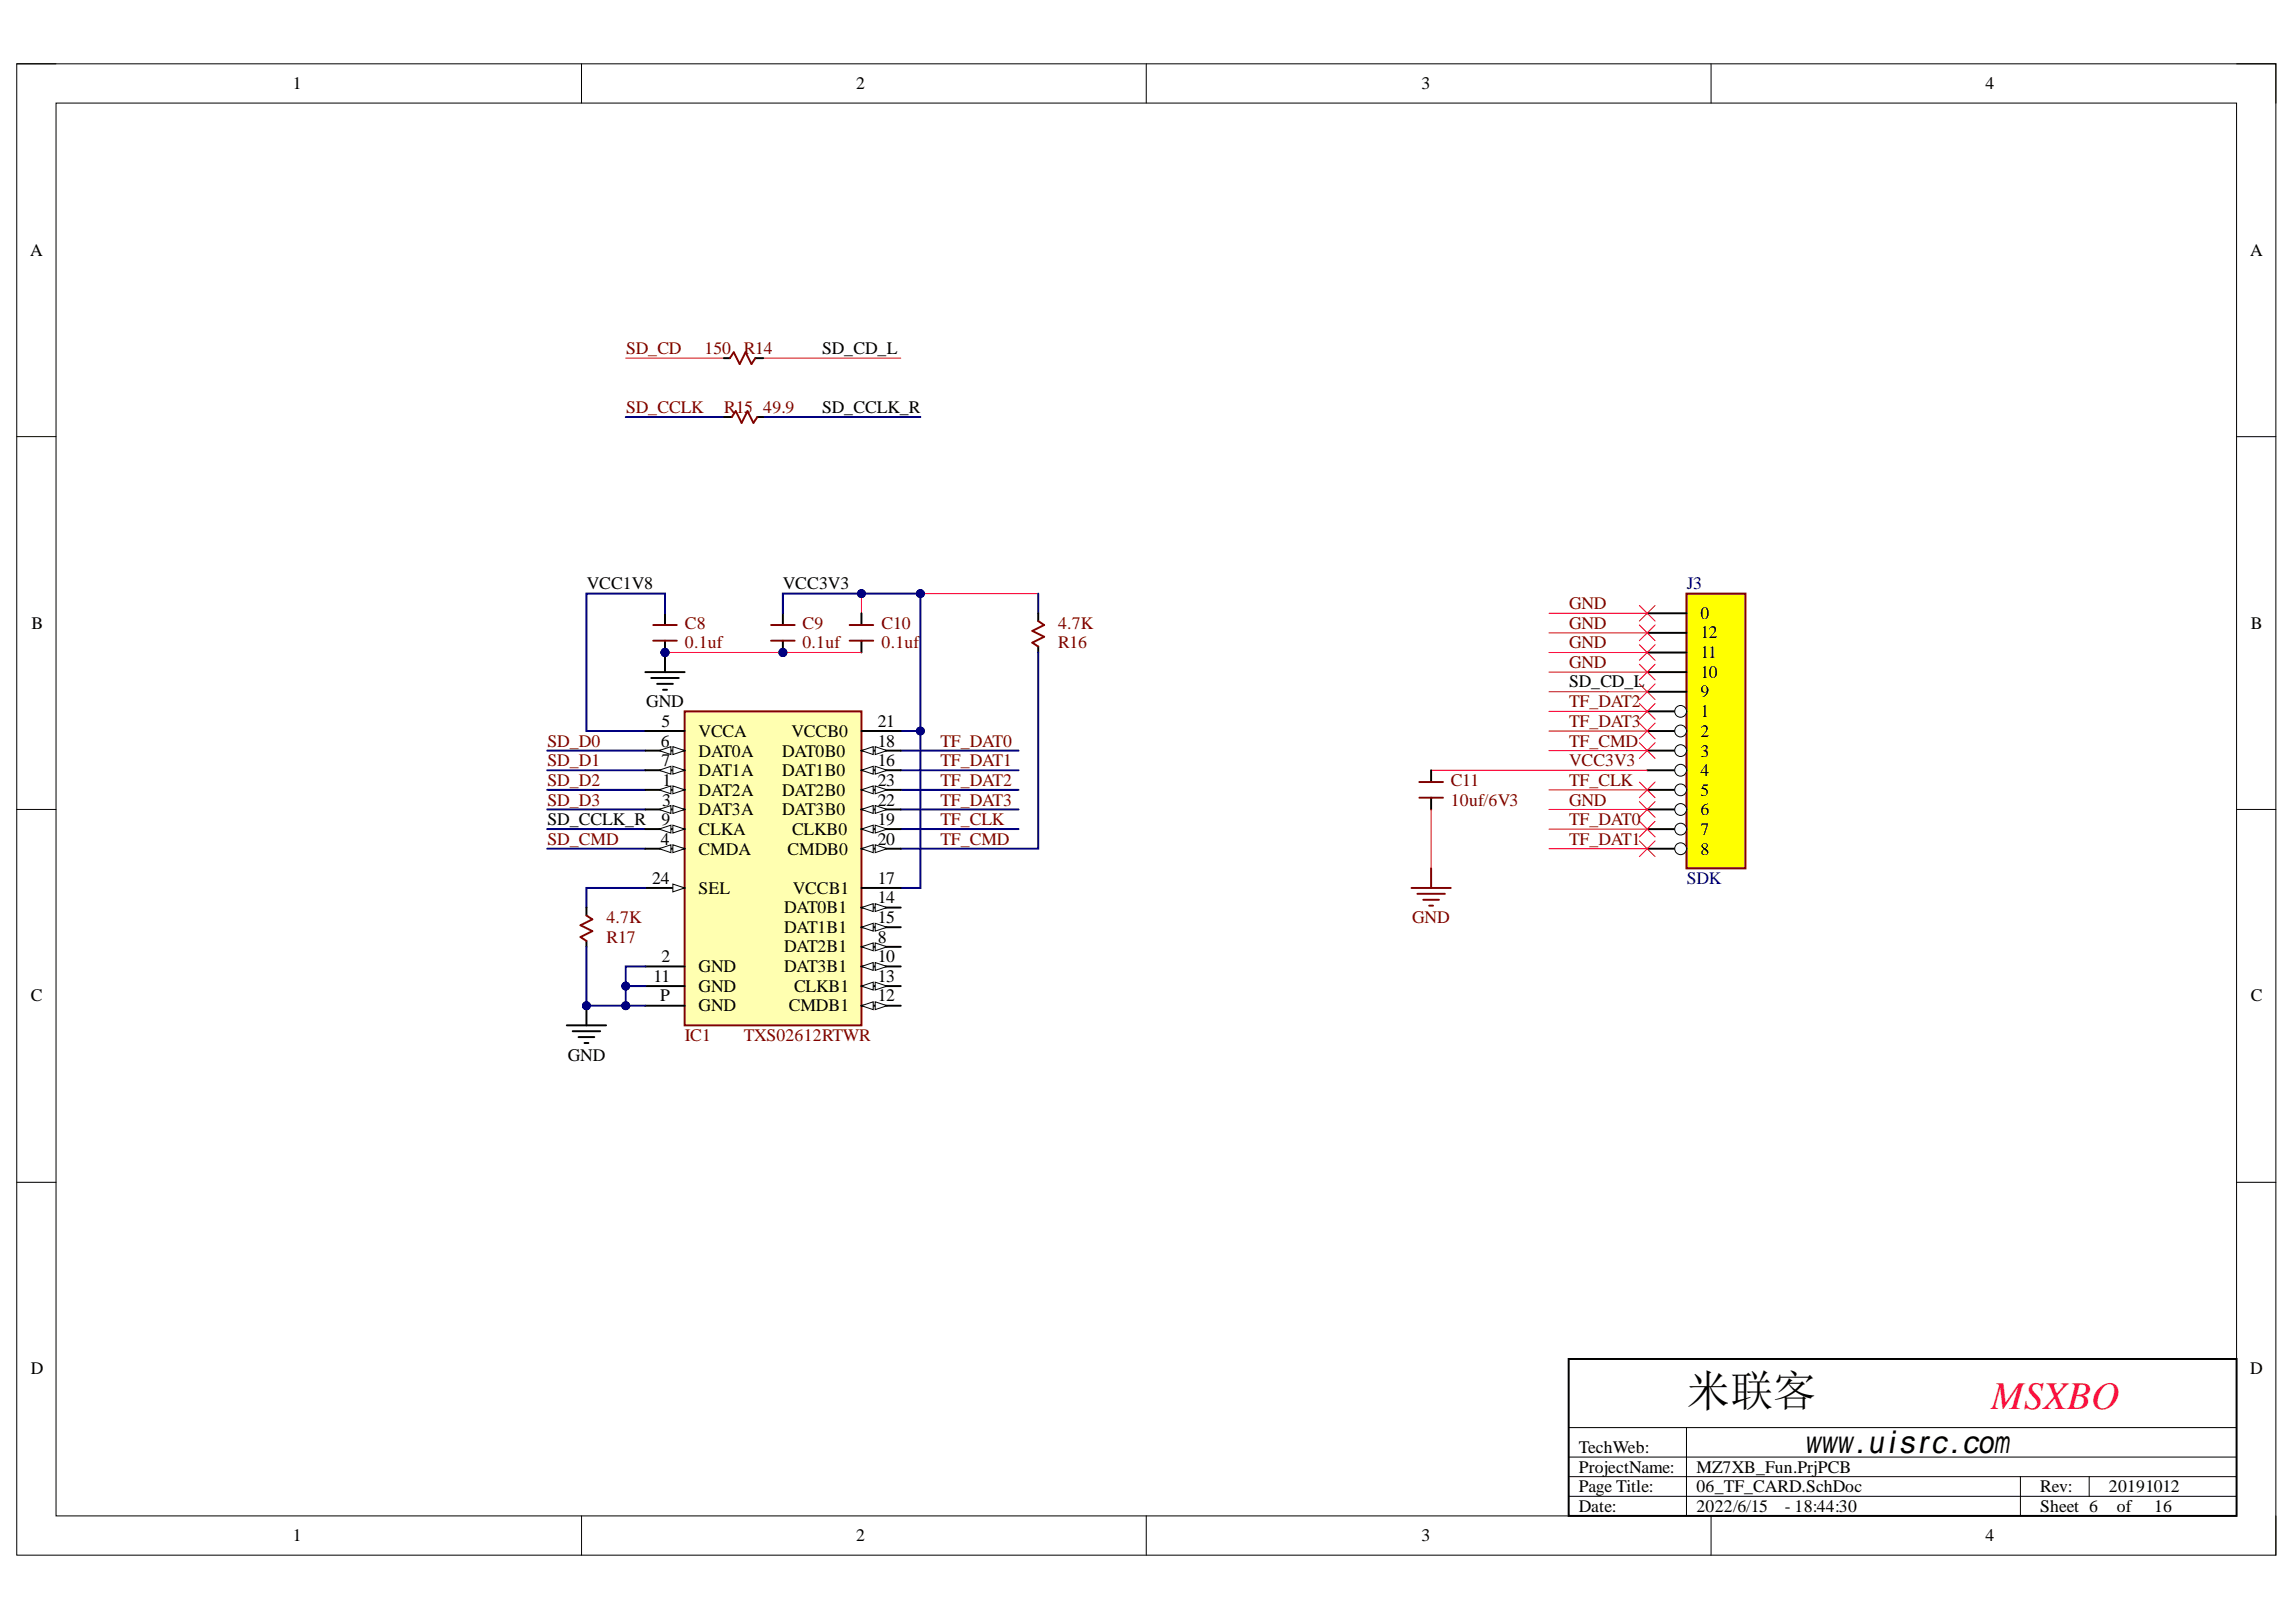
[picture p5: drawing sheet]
<svg xmlns="http://www.w3.org/2000/svg" width="297mm" height="210mm" viewBox="0 0 297 210" stroke-linecap="round" stroke-linejoin="round" font-family="sans-serif">
<defs><g id="words">
<text font-size="5.6" x="218.2" y="181.9">米联客</text>
<text font-size="5.1" fill="#f06" x="257.6" y="182.4">MSXBO</text>
<text font-size="4.1" x="235.5" y="188">ww.uisrc.com</text>
<g font-size="2.3">
<text x="37.9" y="11.6">1</text>
<text x="110.8" y="11.6">2</text>
<text x="183.9" y="11.6">3</text>
<text x="256.9" y="11.6">4</text>
<text x="3.9" y="33.1">A</text>
<text x="291.1" y="33.1">A</text>
<text x="106.4" y="45.8">SD_CD_L</text>
<text x="106.4" y="53.5">SD_CCLK_R</text>
<text x="75.9" y="76.3">VCC1V8</text>
<text x="101.3" y="76.3">VCC3V3</text>
<text x="4.1" y="81.3">B</text>
<text x="220" y="82.6">12</text>
<text x="220" y="80.1">0</text>
<text x="291.2" y="81.3">B</text>
<text x="203" y="89">SD_CD_L</text>
<text x="220" y="87.7">10</text>
<text x="220" y="85.2">11</text>
<text x="83.6" y="91.5">GND</text>
<text x="85.6" y="94.1">5</text>
<text x="90.4" y="95.4">VCCA</text>
<text x="102.4" y="95.4">VCCB0</text>
<text x="113.5" y="94.1">21</text>
<text x="220" y="92.8">1</text>
<text x="220" y="95.4">2</text>
<text x="220" y="90.2">9</text>
<text x="85.5" y="96.6">6</text>
<text x="85.6" y="99.2">7</text>
<text x="85.7" y="101.7">1</text>
<text x="90.4" y="100.4">DAT1A</text>
<text x="90.4" y="97.9">DAT0A</text>
<text x="101.2" y="100.4">DAT1B0</text>
<text x="101.2" y="97.9">DAT0B0</text>
<text x="113.5" y="99.2">16</text>
<text x="113.5" y="96.6">18</text>
<text x="113.5" y="101.7">23</text>
<text x="220" y="97.9">3</text>
<text x="220" y="100.4">4</text>
<text x="70.9" y="106.8">SD_CCLK_R</text>
<text x="85.6" y="106.8">9</text>
<text x="85.6" y="104.2">3</text>
<text x="90.4" y="105.5">DAT3A</text>
<text x="90.4" y="103">DAT2A</text>
<text x="101.2" y="105.5">DAT3B0</text>
<text x="101.2" y="103">DAT2B0</text>
<text x="113.5" y="106.8">19</text>
<text x="113.5" y="104.2">22</text>
<text x="220" y="103">5</text>
<text x="220" y="105.5">6</text>
<text x="85.5" y="109.3">4</text>
<text x="90.4" y="108">CLKA</text>
<text x="90.4" y="110.6">CMDA</text>
<text x="101.9" y="110.6">CMDB0</text>
<text x="102.5" y="108">CLKB0</text>
<text x="113.5" y="109.3">20</text>
<text x="220" y="108">7</text>
<text x="220" y="110.6">8</text>
<text x="84.4" y="114.4">24</text>
<text x="90.4" y="115.6">SEL</text>
<text x="101.5" y="118.2">DAT0B1</text>
<text x="102.6" y="115.6">VCCB1</text>
<text x="113.5" y="119.5">15</text>
<text x="113.5" y="116.9">14</text>
<text x="113.5" y="114.4">17</text>
<text x="85.6" y="124.5">2</text>
<text x="90.4" y="125.8">GND</text>
<text x="101.5" y="125.8">DAT3B1</text>
<text x="101.5" y="120.7">DAT1B1</text>
<text x="101.5" y="123.3">DAT2B1</text>
<text x="113.5" y="124.5">10</text>
<text x="113.5" y="122">8</text>
<text x="4" y="129.6">C</text>
<text x="84.5" y="127.1">11</text>
<text x="85.4" y="129.6">P</text>
<text x="90.4" y="128.3">GND</text>
<text x="90.4" y="130.9">GND</text>
<text x="102" y="130.9">CMDB1</text>
<text x="102.7" y="128.3">CLKB1</text>
<text x="113.5" y="129.6">12</text>
<text x="113.5" y="127.1">13</text>
<text x="291.2" y="129.6">C</text>
<text x="73.5" y="137.3">GND</text>
<text x="4" y="177.8">D</text>
<text x="291.1" y="177.8">D</text>
<text x="204.3" y="190.6">ProjectName:</text>
<text x="204.3" y="188.1">TechWeb:</text>
<text x="219.5" y="190.6">MZ7XB_Fun.PrjPCB</text>
<text x="204.3" y="193.1">Page Title:</text>
<text x="204.3" y="195.7">Date:</text>
<text x="219.5" y="193.1">06_TF_CARD.SchDoc</text>
<text x="219.5" y="195.7">2022/6/15</text>
<text x="230.9" y="195.7">- 18:44:30</text>
<text x="264" y="193.1">Rev:</text>
<text x="264" y="195.7">Sheet 6</text>
<text x="272.8" y="193.1">20191012</text>
<text x="273.9" y="195.7">of</text>
<text x="278.7" y="195.7">16</text>
<text x="37.9" y="199.5">1</text>
<text x="110.8" y="199.5">2</text>
<text x="183.9" y="199.5">3</text>
<text x="256.9" y="199.5">4</text>
</g>
<g font-size="2.3" fill="#800000">
<text x="81" y="45.8">SD_CD</text>
<text x="91.1" y="45.8">150</text>
<text x="96.2" y="45.8">R14</text>
<text x="81" y="53.5">SD_CCLK</text>
<text x="93.7" y="53.5">R15</text>
<text x="98.8" y="53.5">49.9</text>
<text x="88.6" y="81.3">C8</text>
<text x="88.6" y="83.9">0.1uf</text>
<text x="103.8" y="81.3">C9</text>
<text x="103.8" y="83.9">0.1uf</text>
<text x="114.1" y="81.3">C10</text>
<text x="114.1" y="83.9">0.1uf</text>
<text x="136.9" y="83.9">R16</text>
<text x="136.9" y="81.3">4.7K</text>
<text x="203" y="78.8">GND</text>
<text x="203" y="81.3">GND</text>
<text x="203" y="83.9">GND</text>
<text x="203" y="86.4">GND</text>
<text x="203" y="91.5">TF_DAT2</text>
<text x="203" y="94.1">TF_DAT3</text>
<text x="70.9" y="96.6">SD_D0</text>
<text x="70.9" y="99.2">SD_D1</text>
<text x="70.9" y="101.7">SD_D2</text>
<text x="121.7" y="96.6">TF_DAT0</text>
<text x="121.7" y="99.2">TF_DAT1</text>
<text x="121.7" y="101.7">TF_DAT2</text>
<text x="187.7" y="101.7">C11</text>
<text x="203" y="96.6">TF_CMD</text>
<text x="203" y="99.2">VCC3V3</text>
<text x="203" y="101.7">TF_CLK</text>
<text x="70.9" y="104.2">SD_D3</text>
<text x="121.7" y="104.2">TF_DAT3</text>
<text x="121.7" y="106.8">TF_CLK</text>
<text x="187.7" y="104.2">10uf/6V3</text>
<text x="203" y="104.2">GND</text>
<text x="203" y="106.8">TF_DAT0</text>
<text x="70.9" y="109.3">SD_CMD</text>
<text x="121.7" y="109.3">TF_CMD</text>
<text x="203" y="109.3">TF_DAT1</text>
<text x="78.5" y="119.5">4.7K</text>
<text x="182.7" y="119.5">GND</text>
<text x="78.5" y="122">R17</text>
<text x="88.6" y="134.7">IC1</text>
<text x="96.2" y="134.7">TXS02612RTWR</text>
</g>
<g font-size="2.3" fill="#000080">
<text x="218.2" y="76.3">J3</text>
<text x="218.2" y="114.4">SDK</text>
</g>
</g></defs>
<path d="M2.2 8.3h292.2v193h-292.2z" fill="none" stroke="#000" stroke-width=".13"/>
<path d="M7.2 13.3h282.2v182.9h-282.2z" fill-rule="evenodd" fill="#fff"/>
<g fill="none" stroke="#000" stroke-width=".13">
<path d="M2.2 8.3h5M7.2 13.3h282.2v182.9h-282.2zM75.2 8.3v5M148.3 8.3v5M221.4 8.3v5M289.4 8.3h5v5M2.2 56.5h5M289.4 56.5h5M2.2 104.8h5M289.4 104.8h5M2.2 153h5M289.4 153h5"/>
<path d="M75.2 196.2v5.1M148.3 196.2v5.1M221.4 196.2v5.1M294.4 196.2v5.1"/>
</g>
<path d="M98.7 46.3h17.8M119.1 76.8h15.2" fill="none" stroke="#ee0e22" stroke-width=".13"/>
<path d="M81 46.3h12.7" fill="none" stroke="#f00" stroke-width=".13"/>
<path d="M93.7 46.3h.7M93.7 54h1M97.7 46.3h1M98 54h.7" fill="none" stroke="#000" stroke-width=".25"/>
<path d="M94.4 46.3l.5-.7 .8 1.5 .8-1.5 .7 1.5 .5-.8M94.7 54l.5-.8 .7 1.5 .8-1.5 .8 1.5 .5-.7" fill="none" stroke="#800000" stroke-width=".25"/>
<path d="M81 54h12.7M98.7 54h20.4" fill="none" stroke="#000080" stroke-width=".25"/>
<circle cx="119.1" cy="76.8" r=".51" fill="#000080"/>
<circle cx="119.1" cy="76.8" r=".51" fill="none" stroke="#000080" stroke-width=".13"/>
<path d="M218.2 76.8h7.6v35.6h-7.6z" fill-rule="evenodd" fill="#ff0"/>
<path d="M218.2 76.8h7.6v35.6h-7.6z" fill="none" stroke="#800000" stroke-width=".25"/>
<path d="M213.1 92.1h5.1" fill="none" stroke="#000" stroke-width=".25"/>
<circle cx="217.4" cy="92.1" r=".76" fill="#f8fcff"/>
<circle cx="217.4" cy="92.1" r=".76" fill="none" stroke="#000" stroke-width=".13"/>
<path d="M213.1 94.6h5.1" fill="none" stroke="#000" stroke-width=".25"/>
<circle cx="217.4" cy="94.6" r=".76" fill="#f8fcff"/>
<circle cx="217.4" cy="94.6" r=".76" fill="none" stroke="#000" stroke-width=".13"/>
<path d="M213.1 97.1h5.1" fill="none" stroke="#000" stroke-width=".25"/>
<circle cx="217.4" cy="97.1" r=".76" fill="#f8fcff"/>
<circle cx="217.4" cy="97.1" r=".76" fill="none" stroke="#000" stroke-width=".13"/>
<path d="M213.1 99.7h5.1" fill="none" stroke="#000" stroke-width=".25"/>
<circle cx="217.4" cy="99.7" r=".76" fill="#f8fcff"/>
<circle cx="217.4" cy="99.7" r=".76" fill="none" stroke="#000" stroke-width=".13"/>
<path d="M213.1 102.2h5.1" fill="none" stroke="#000" stroke-width=".25"/>
<circle cx="217.4" cy="102.2" r=".76" fill="#f8fcff"/>
<circle cx="217.4" cy="102.2" r=".76" fill="none" stroke="#000" stroke-width=".13"/>
<path d="M213.1 104.8h5.1" fill="none" stroke="#000" stroke-width=".25"/>
<circle cx="217.4" cy="104.8" r=".76" fill="#f8fcff"/>
<circle cx="217.4" cy="104.8" r=".76" fill="none" stroke="#000" stroke-width=".13"/>
<path d="M213.1 107.3h5.1" fill="none" stroke="#000" stroke-width=".25"/>
<circle cx="217.4" cy="107.3" r=".76" fill="#f8fcff"/>
<circle cx="217.4" cy="107.3" r=".76" fill="none" stroke="#000" stroke-width=".13"/>
<path d="M213.1 89.5h5.1M213.1 109.8h5.1" fill="none" stroke="#000" stroke-width=".25"/>
<circle cx="217.4" cy="109.8" r=".76" fill="#f8fcff"/>
<circle cx="217.4" cy="109.8" r=".76" fill="none" stroke="#000" stroke-width=".13"/>
<path d="M213.1 79.4h5.1M213.1 87h5.1M213.1 84.4h5.1M213.1 81.9h5.1" fill="none" stroke="#000" stroke-width=".25"/>
<path d="M111.4 76.8v2.6" fill="none" stroke="#ee0e22" stroke-width=".13"/>
<circle cx="111.4" cy="76.8" r=".51" fill="#000080"/>
<circle cx="111.4" cy="76.8" r=".51" fill="none" stroke="#000080" stroke-width=".13"/>
<path d="M134.3 76.8v2.6" fill="none" stroke="#000080" stroke-width=".25"/>
<path d="M200.4 79.4h12.7M212.1 78.4l2 2M214.1 78.4l-2 2M200.4 81.9h12.7M212.1 80.9l2 2M214.1 80.9l-2 2" fill="none" stroke="#f00" stroke-width=".13"/>
<circle cx="86" cy="84.4" r=".51" fill="#000080"/>
<circle cx="86" cy="84.4" r=".51" fill="none" stroke="#000080" stroke-width=".13"/>
<path d="M86 79.4v1.5M86 82.9v1.5" fill="none" stroke="#000" stroke-width=".25"/>
<circle cx="86" cy="84.4" r=".51" fill="#000080"/>
<circle cx="86" cy="84.4" r=".51" fill="none" stroke="#000080" stroke-width=".13"/>
<path d="M84.5 80.9h3.1M84.5 82.9h3.1" fill="none" stroke="#800000" stroke-width=".25"/>
<circle cx="101.3" cy="84.4" r=".51" fill="#000080"/>
<circle cx="101.3" cy="84.4" r=".51" fill="none" stroke="#000080" stroke-width=".13"/>
<path d="M101.3 79.4v1.5M101.3 82.9v1.5" fill="none" stroke="#000" stroke-width=".25"/>
<circle cx="101.3" cy="84.4" r=".51" fill="#000080"/>
<circle cx="101.3" cy="84.4" r=".51" fill="none" stroke="#000080" stroke-width=".13"/>
<path d="M99.8 80.9h3M99.8 82.9h3M109.9 80.9h3.1M109.9 82.9h3.1M134.3 80.4l.8 .5-1.5 .7 1.5 .8-1.5 .8 .7 .5" fill="none" stroke="#800000" stroke-width=".25"/>
<path d="M111.4 79.4v1.5M134.3 79.4v1M111.4 82.9v1.5M134.3 83.7v.7" fill="none" stroke="#000" stroke-width=".25"/>
<path d="M200.4 84.4h12.7" fill="none" stroke="#f00" stroke-width=".13"/>
<path d="M86 84.4h25.4" fill="none" stroke="#ee0e22" stroke-width=".13"/>
<circle cx="101.3" cy="84.4" r=".51" fill="#000080"/>
<circle cx="101.3" cy="84.4" r=".51" fill="none" stroke="#000080" stroke-width=".13"/>
<circle cx="86" cy="84.4" r=".51" fill="#000080"/>
<circle cx="86" cy="84.4" r=".51" fill="none" stroke="#000080" stroke-width=".13"/>
<path d="M83.5 87h5.1M84.3 87.7h3.5M85 88.5h2.1M85.8 89.3h.5M86 84.4v2.6" fill="none" stroke="#000" stroke-width=".25"/>
<circle cx="86" cy="84.4" r=".51" fill="#000080"/>
<circle cx="86" cy="84.4" r=".51" fill="none" stroke="#000080" stroke-width=".13"/>
<path d="M212.1 83.4l2 2.1M214.1 83.4l-2 2.1" fill="none" stroke="#f00" stroke-width=".13"/>
<path d="M86 79.4v-2.6h-10.1v17.8h7.6M101.3 79.4v-2.6h17.8v17.8" fill="none" stroke="#000080" stroke-width=".25"/>
<circle cx="119.1" cy="94.6" r=".51" fill="#000080"/>
<circle cx="119.1" cy="94.6" r=".51" fill="none" stroke="#000080" stroke-width=".13"/>
<circle cx="119.1" cy="76.8" r=".51" fill="#000080"/>
<circle cx="119.1" cy="76.8" r=".51" fill="none" stroke="#000080" stroke-width=".13"/>
<circle cx="111.4" cy="76.8" r=".51" fill="#000080"/>
<circle cx="111.4" cy="76.8" r=".51" fill="none" stroke="#000080" stroke-width=".13"/>
<g fill="none" stroke="#f00" stroke-width=".13">
<path d="M185.1 99.7h28M200.4 87h12.7M200.4 89.5h7.6M200.4 92.1h12.7M200.4 94.6h12.7M200.4 97.1h12.7M212.1 86l2 2M212.1 88.5l2 2M212.1 91l2 2.1M212.1 93.6l2 2M212.1 96.1l2 2.1M214.1 86l-2 2"/>
<path d="M214.1 88.5l-2 2M214.1 91l-2 2.1M214.1 93.6l-2 2M214.1 96.1l-2 2.1M200.4 102.2h12.7M212.1 101.2l2 2M212.1 103.7l2 2.1M214.1 101.2l-2 2M214.1 103.7l-2 2.1"/>
</g>
<path d="M208 89.5h5.1" fill="none" stroke="#ee0e22" stroke-width=".13"/>
<path d="M70.8 97.1h12.7M70.8 99.7h12.7M116.5 94.6h2.6v20.3h-2.6M116.5 97.1h15.3M116.5 99.7h15.3M134.3 84.4v25.4h-17.8M70.8 102.2h12.7M116.5 102.2h15.3" fill="none" stroke="#000080" stroke-width=".25"/>
<path d="M185.1 99.7v1.5M185.1 103.2v1.6" fill="none" stroke="#000" stroke-width=".25"/>
<path d="M183.6 101.2h3.1M183.6 103.2h3.1" fill="none" stroke="#800000" stroke-width=".25"/>
<circle cx="119.1" cy="94.6" r=".51" fill="#000080"/>
<circle cx="119.1" cy="94.6" r=".51" fill="none" stroke="#000080" stroke-width=".13"/>
<path d="M70.8 104.8h12.7M70.8 107.3h12.7M70.8 109.8h12.7M116.5 104.8h15.3M116.5 107.3h15.3" fill="none" stroke="#000080" stroke-width=".25"/>
<path d="M185.1 104.8v7.6M200.4 104.8h12.7M200.4 107.3h12.7M200.4 109.8h12.7M212.1 106.3l2 2M212.1 108.8l2 2.1M214.1 106.3l-2 2M214.1 108.8l-2 2.1" fill="none" stroke="#f00" stroke-width=".13"/>
<path d="M182.6 114.9h5.1M183.4 115.7h3.5M184.1 116.4h2.1M184.9 117.2h.5M185.1 112.4v2.5" fill="none" stroke="#800000" stroke-width=".25"/>
<path d="M88.6 92.1h22.8v40.6h-22.8z" fill-rule="evenodd" fill="#ffffb0"/>
<path d="M88.6 92.1h22.8v40.6h-22.8z" fill="none" stroke="#800000" stroke-width=".25"/>
<path d="M83.5 107.3h5.1" fill="none" stroke="#000" stroke-width=".25"/>
<path d="M87.1 106.8l1.5 .5-1.5 .5z" fill="#f8fcff"/>
<path d="M87.1 106.8l1.5 .5-1.5 .5z" fill="none" stroke="#000" stroke-width=".13"/>
<path d="M85.3 107.3l1.5-.5v1z" fill="#f8fcff"/>
<path d="M85.3 107.3l1.5-.5v1z" fill="none" stroke="#000" stroke-width=".13"/>
<path d="M83.5 109.8h5.1" fill="none" stroke="#000" stroke-width=".25"/>
<path d="M87.1 109.3l1.5 .5-1.5 .5z" fill="#f8fcff"/>
<path d="M87.1 109.3l1.5 .5-1.5 .5z" fill="none" stroke="#000" stroke-width=".13"/>
<path d="M85.3 109.8l1.5-.5v1z" fill="#f8fcff"/>
<path d="M85.3 109.8l1.5-.5v1z" fill="none" stroke="#000" stroke-width=".13"/>
<path d="M83.5 104.8h5.1" fill="none" stroke="#000" stroke-width=".25"/>
<path d="M87.1 104.2l1.5 .6-1.5 .5z" fill="#f8fcff"/>
<path d="M87.1 104.2l1.5 .6-1.5 .5z" fill="none" stroke="#000" stroke-width=".13"/>
<path d="M85.3 104.8l1.5-.6v1.1z" fill="#f8fcff"/>
<path d="M85.3 104.8l1.5-.6v1.1z" fill="none" stroke="#000" stroke-width=".13"/>
<path d="M83.5 99.7h5.1" fill="none" stroke="#000" stroke-width=".25"/>
<path d="M87.1 99.2l1.5 .5-1.5 .5z" fill="#f8fcff"/>
<path d="M87.1 99.2l1.5 .5-1.5 .5z" fill="none" stroke="#000" stroke-width=".13"/>
<path d="M85.3 99.7l1.5-.5v1z" fill="#f8fcff"/>
<path d="M85.3 99.7l1.5-.5v1z" fill="none" stroke="#000" stroke-width=".13"/>
<path d="M83.5 97.1h5.1" fill="none" stroke="#000" stroke-width=".25"/>
<path d="M87.1 96.6l1.5 .5-1.5 .5z" fill="#f8fcff"/>
<path d="M87.1 96.6l1.5 .5-1.5 .5z" fill="none" stroke="#000" stroke-width=".13"/>
<path d="M85.3 97.1l1.5-.5v1z" fill="#f8fcff"/>
<path d="M85.3 97.1l1.5-.5v1z" fill="none" stroke="#000" stroke-width=".13"/>
<path d="M83.5 102.2h5.1" fill="none" stroke="#000" stroke-width=".25"/>
<path d="M87.1 101.7l1.5 .5-1.5 .5z" fill="#f8fcff"/>
<path d="M87.1 101.7l1.5 .5-1.5 .5z" fill="none" stroke="#000" stroke-width=".13"/>
<path d="M85.3 102.2l1.5-.5v1z" fill="#f8fcff"/>
<path d="M85.3 102.2l1.5-.5v1z" fill="none" stroke="#000" stroke-width=".13"/>
<path d="M83.5 94.6h5.1M83.5 114.9h5.1M83.5 125.1h5.1" fill="none" stroke="#000" stroke-width=".25"/>
<path d="M87.1 114.4l1.5 .5-1.5 .5z" fill="#f8fcff"/>
<path d="M87.1 114.4l1.5 .5-1.5 .5z" fill="none" stroke="#000" stroke-width=".13"/>
<path d="M111.4 94.6h5.1M111.4 107.3h5.1M83.5 127.6h5.1" fill="none" stroke="#000" stroke-width=".25"/>
<path d="M111.4 107.3l1.6-.5v1z" fill="#f8fcff"/>
<path d="M111.4 107.3l1.6-.5v1z" fill="none" stroke="#000" stroke-width=".13"/>
<path d="M113.2 106.8l1.6 .5-1.6 .5z" fill="#f8fcff"/>
<path d="M113.2 106.8l1.6 .5-1.6 .5z" fill="none" stroke="#000" stroke-width=".13"/>
<path d="M111.4 109.8h5.1" fill="none" stroke="#000" stroke-width=".25"/>
<path d="M111.4 109.8l1.6-.5v1z" fill="#f8fcff"/>
<path d="M111.4 109.8l1.6-.5v1z" fill="none" stroke="#000" stroke-width=".13"/>
<path d="M113.2 109.3l1.6 .5-1.6 .5z" fill="#f8fcff"/>
<path d="M113.2 109.3l1.6 .5-1.6 .5z" fill="none" stroke="#000" stroke-width=".13"/>
<path d="M111.4 104.8h5.1" fill="none" stroke="#000" stroke-width=".25"/>
<path d="M111.4 104.8l1.6-.6v1.1z" fill="#f8fcff"/>
<path d="M111.4 104.8l1.6-.6v1.1z" fill="none" stroke="#000" stroke-width=".13"/>
<path d="M113.2 104.2l1.6 .6-1.6 .5z" fill="#f8fcff"/>
<path d="M113.2 104.2l1.6 .6-1.6 .5z" fill="none" stroke="#000" stroke-width=".13"/>
<path d="M111.4 99.7h5.1" fill="none" stroke="#000" stroke-width=".25"/>
<path d="M111.4 99.7l1.6-.5v1z" fill="#f8fcff"/>
<path d="M111.4 99.7l1.6-.5v1z" fill="none" stroke="#000" stroke-width=".13"/>
<path d="M113.2 99.2l1.6 .5-1.6 .5z" fill="#f8fcff"/>
<path d="M113.2 99.2l1.6 .5-1.6 .5z" fill="none" stroke="#000" stroke-width=".13"/>
<path d="M111.4 97.1h5.1" fill="none" stroke="#000" stroke-width=".25"/>
<path d="M111.4 97.1l1.6-.5v1z" fill="#f8fcff"/>
<path d="M111.4 97.1l1.6-.5v1z" fill="none" stroke="#000" stroke-width=".13"/>
<path d="M113.2 96.6l1.6 .5-1.6 .5z" fill="#f8fcff"/>
<path d="M113.2 96.6l1.6 .5-1.6 .5z" fill="none" stroke="#000" stroke-width=".13"/>
<path d="M111.4 102.2h5.1" fill="none" stroke="#000" stroke-width=".25"/>
<path d="M111.4 102.2l1.6-.5v1z" fill="#f8fcff"/>
<path d="M111.4 102.2l1.6-.5v1z" fill="none" stroke="#000" stroke-width=".13"/>
<path d="M113.2 101.7l1.6 .5-1.6 .5z" fill="#f8fcff"/>
<path d="M113.2 101.7l1.6 .5-1.6 .5z" fill="none" stroke="#000" stroke-width=".13"/>
<path d="M111.4 125.1h5.1" fill="none" stroke="#000" stroke-width=".25"/>
<path d="M111.4 125.1l1.6-.5v1z" fill="#f8fcff"/>
<path d="M111.4 125.1l1.6-.5v1z" fill="none" stroke="#000" stroke-width=".13"/>
<path d="M113.2 124.6l1.6 .5-1.6 .5z" fill="#f8fcff"/>
<path d="M113.2 124.6l1.6 .5-1.6 .5z" fill="none" stroke="#000" stroke-width=".13"/>
<path d="M111.4 120h5.1" fill="none" stroke="#000" stroke-width=".25"/>
<path d="M111.4 120l1.6-.5v1z" fill="#f8fcff"/>
<path d="M111.4 120l1.6-.5v1z" fill="none" stroke="#000" stroke-width=".13"/>
<path d="M113.2 119.5l1.6 .5-1.6 .5z" fill="#f8fcff"/>
<path d="M113.2 119.5l1.6 .5-1.6 .5z" fill="none" stroke="#000" stroke-width=".13"/>
<path d="M111.4 117.5h5.1" fill="none" stroke="#000" stroke-width=".25"/>
<path d="M111.4 117.5l1.6-.6v1.1z" fill="#f8fcff"/>
<path d="M111.4 117.5l1.6-.6v1.1z" fill="none" stroke="#000" stroke-width=".13"/>
<path d="M113.2 116.9l1.6 .6-1.6 .5z" fill="#f8fcff"/>
<path d="M113.2 116.9l1.6 .6-1.6 .5z" fill="none" stroke="#000" stroke-width=".13"/>
<path d="M111.4 122.5h5.1" fill="none" stroke="#000" stroke-width=".25"/>
<path d="M111.4 122.5l1.6-.5v1z" fill="#f8fcff"/>
<path d="M111.4 122.5l1.6-.5v1z" fill="none" stroke="#000" stroke-width=".13"/>
<path d="M113.2 122l1.6 .5-1.6 .5z" fill="#f8fcff"/>
<path d="M113.2 122l1.6 .5-1.6 .5z" fill="none" stroke="#000" stroke-width=".13"/>
<path d="M83.5 130.1h5.1M111.4 130.1h5.1" fill="none" stroke="#000" stroke-width=".25"/>
<path d="M111.4 130.1l1.6-.5v1.1z" fill="#f8fcff"/>
<path d="M111.4 130.1l1.6-.5v1.1z" fill="none" stroke="#000" stroke-width=".13"/>
<path d="M113.2 129.6l1.6 .5-1.6 .6z" fill="#f8fcff"/>
<path d="M113.2 129.6l1.6 .5-1.6 .6z" fill="none" stroke="#000" stroke-width=".13"/>
<path d="M111.4 127.6h5.1" fill="none" stroke="#000" stroke-width=".25"/>
<path d="M111.4 127.6l1.6-.5v1z" fill="#f8fcff"/>
<path d="M111.4 127.6l1.6-.5v1z" fill="none" stroke="#000" stroke-width=".13"/>
<path d="M113.2 127.1l1.6 .5-1.6 .5z" fill="#f8fcff"/>
<path d="M113.2 127.1l1.6 .5-1.6 .5z" fill="none" stroke="#000" stroke-width=".13"/>
<path d="M75.9 117.5v1M111.4 114.9h5.1M75.9 121.8v.7" fill="none" stroke="#000" stroke-width=".25"/>
<path d="M83.5 114.9h-7.6v2.6M83.5 125.1h-2.5v2.5h2.5" fill="none" stroke="#000080" stroke-width=".25"/>
<path d="M75.9 118.5l.7 .5-1.5 .7 1.5 .8-1.5 .8 .8 .5" fill="none" stroke="#800000" stroke-width=".25"/>
<circle cx="80.9" cy="127.6" r=".51" fill="#000080"/>
<circle cx="80.9" cy="127.6" r=".51" fill="none" stroke="#000080" stroke-width=".13"/>
<path d="M75.9 122.5v7.6h5.1" fill="none" stroke="#000080" stroke-width=".25"/>
<circle cx="80.9" cy="130.1" r=".51" fill="#000080"/>
<circle cx="80.9" cy="130.1" r=".51" fill="none" stroke="#000080" stroke-width=".13"/>
<circle cx="75.9" cy="130.1" r=".51" fill="#000080"/>
<circle cx="75.9" cy="130.1" r=".51" fill="none" stroke="#000080" stroke-width=".13"/>
<path d="M81 127.6v2.5h2.5" fill="none" stroke="#000080" stroke-width=".25"/>
<circle cx="80.9" cy="127.6" r=".51" fill="#000080"/>
<circle cx="80.9" cy="127.6" r=".51" fill="none" stroke="#000080" stroke-width=".13"/>
<circle cx="80.9" cy="130.1" r=".51" fill="#000080"/>
<circle cx="80.9" cy="130.1" r=".51" fill="none" stroke="#000080" stroke-width=".13"/>
<path d="M73.3 132.7h5.1M74.1 133.4h3.5M74.9 134.2h2M75.6 135h.5M75.9 130.1v2.6" fill="none" stroke="#000" stroke-width=".25"/>
<circle cx="75.9" cy="130.1" r=".51" fill="#000080"/>
<circle cx="75.9" cy="130.1" r=".51" fill="none" stroke="#000080" stroke-width=".13"/>
<path d="M202.9 175.9h86.5v20.3h-86.5z" fill-rule="evenodd" fill="#fff"/>
<path d="M202.9 175.9h86.5v20.3h-86.5z" fill="none" stroke="#000" stroke-width=".25"/>
<path d="M202.9 184.7h86.5M202.9 188.6h86.5M202.9 191.1h86.5M202.9 193.6h86.5M218.2 184.7v11.5M261.4 191.1v5.1M270.3 191.1v2.5" fill="none" stroke="#000" stroke-width=".13"/>
<use href="#words"/>
</svg>
